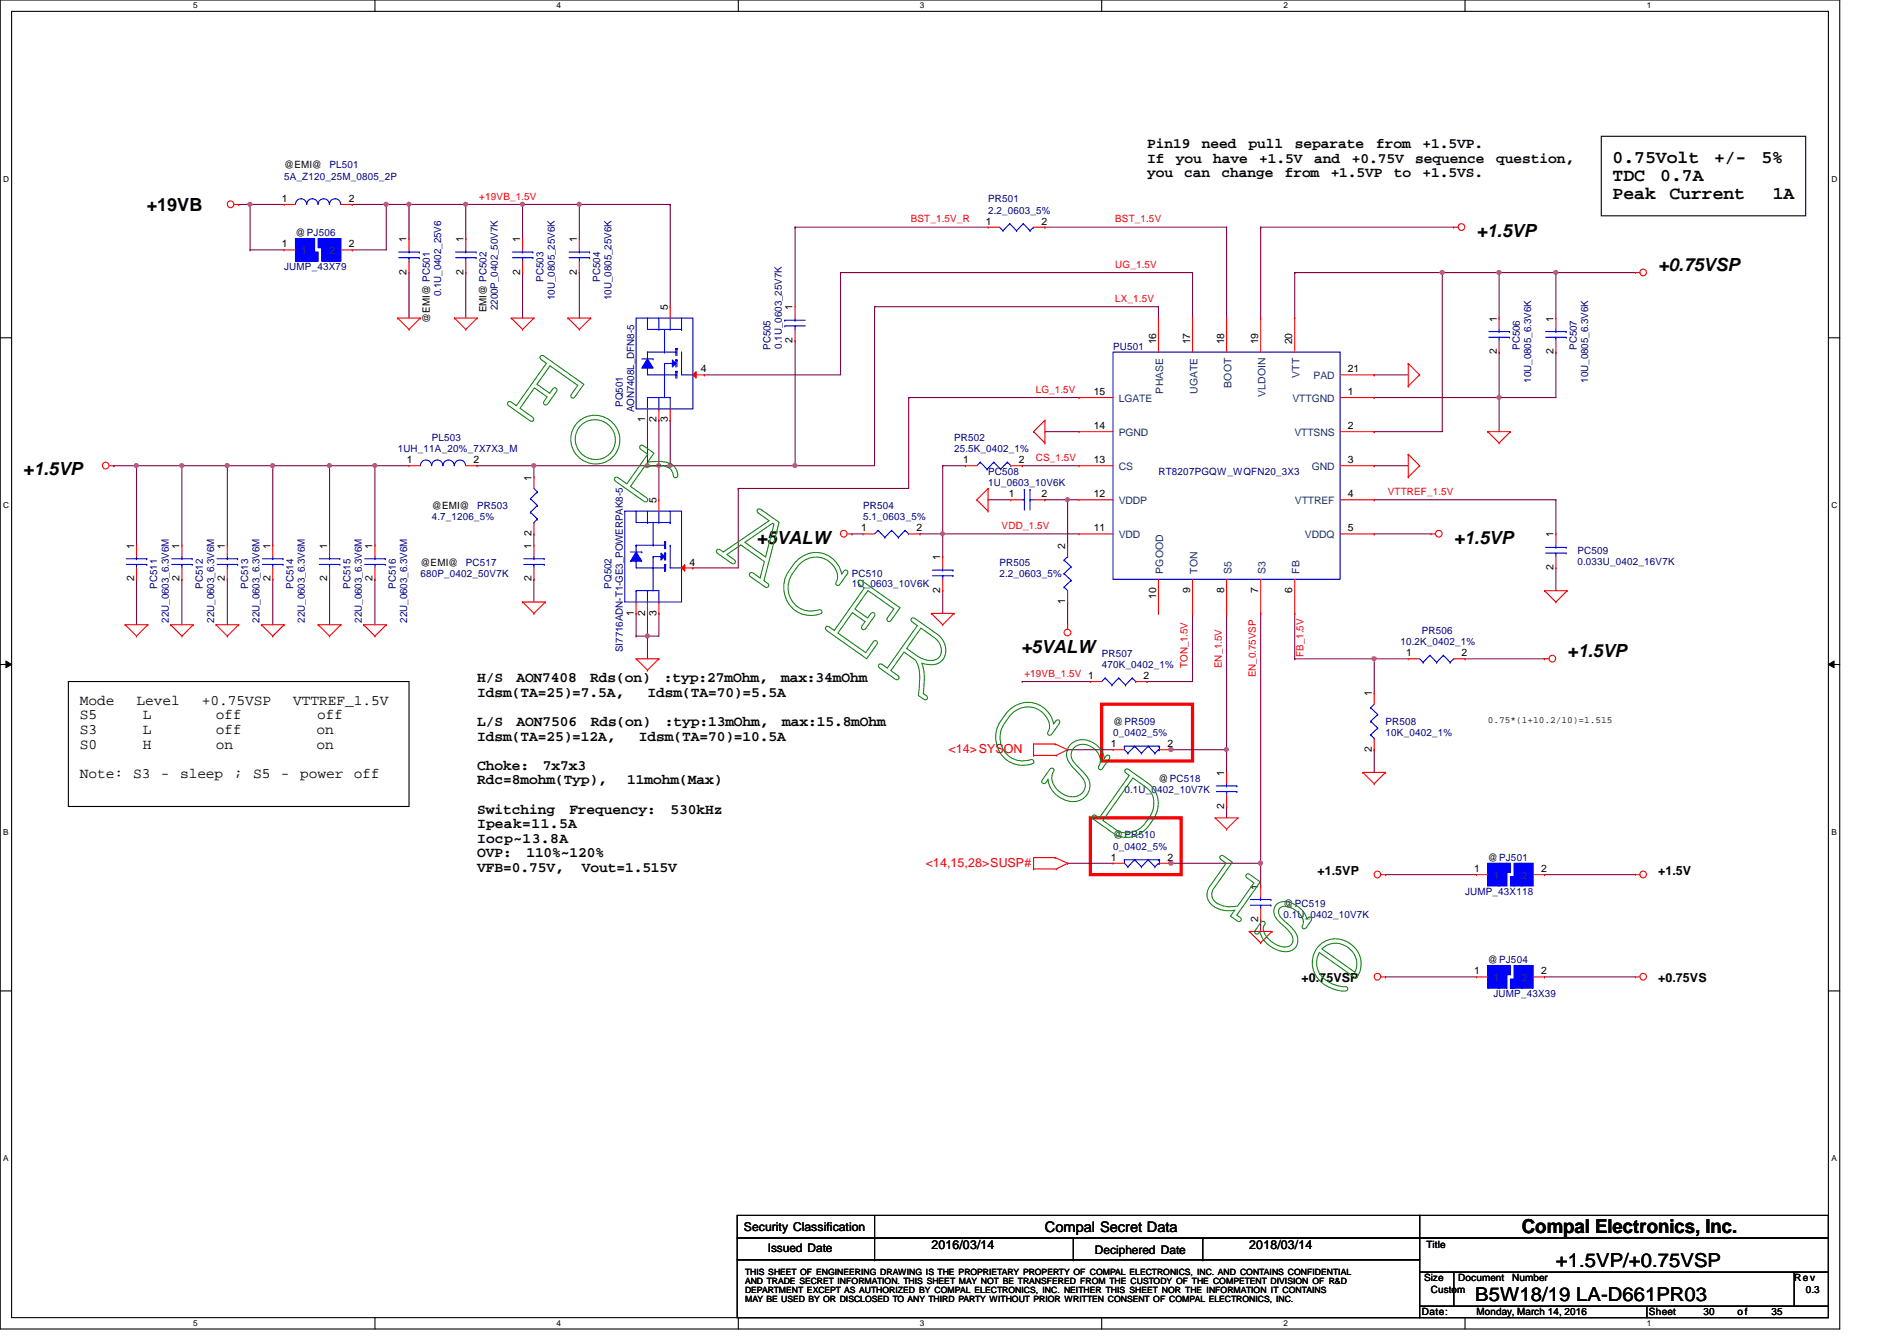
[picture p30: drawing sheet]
<svg xmlns="http://www.w3.org/2000/svg" width="297mm" height="210mm" viewBox="0 0 297 210" stroke-linecap="round" stroke-linejoin="round" font-family="sans-serif">
<defs><g id="words">
<g font-size="3">
<text x="238.3" y="193">Compal Electronics, Inc.</text>
<text x="231" y="203.6">B5W18/19 LA-D661PR03</text>
<text x="243.6" y="198.3">+1.5VP/+0.75VSP</text>
</g>
<g font-size="2.8">
<text x="252.5" y="25.5">0.75Volt</text>
<text x="252.5" y="28.3">TDC</text>
<text x="260" y="28.3">0.7A</text>
<text x="268.4" y="25.5">+/-</text>
<text x="275.8" y="25.5">5%</text>
<text x="23" y="33">+19VB</text>
<text x="252.5" y="31.2">Peak</text>
<text x="261.4" y="31.2">Current</text>
<text x="277.6" y="31.2">1A</text>
<text x="231.2" y="37.1">+1.5VP</text>
<text x="259.6" y="42.4">+0.75VSP</text>
<text x="3.6" y="74.4">+1.5VP</text>
<text x="118.4" y="85.1">+5VALW</text>
<text x="227.6" y="85.1">+1.5VP</text>
<text x="159.9" y="102.2">+5VALW</text>
<text x="245.4" y="102.9">+1.5VP</text>
</g>
<g font-size="2.3">
<text x="179.6" y="23.2">Pin19</text>
<text x="188.2" y="23.2">need</text>
<text x="195.5" y="23.2">pull</text>
<text x="202.8" y="23.2">separate</text>
<text x="215.5" y="23.2">from</text>
<text x="222.8" y="23.2">+1.5VP.</text>
<text x="179.6" y="25.5">If</text>
<text x="179.6" y="27.8">you</text>
<text x="184.1" y="25.5">you</text>
<text x="185.4" y="27.8">can</text>
<text x="189.9" y="25.5">have</text>
<text x="191.3" y="27.8">change</text>
<text x="197.2" y="25.5">+1.5V</text>
<text x="201.2" y="27.8">from</text>
<text x="205.8" y="25.5">and</text>
<text x="208.4" y="27.8">+1.5VP</text>
<text x="211.7" y="25.5">+0.75V</text>
<text x="218.3" y="27.8">to</text>
<text x="221.6" y="25.5">sequence</text>
<text x="222.8" y="27.8">+1.5VS.</text>
<text x="234.3" y="25.5">question,</text>
<text x="74.7" y="106.8">H/S</text>
<text x="80.9" y="106.8">AON7408</text>
<text x="92.4" y="106.8">Rds(on)</text>
<text x="104" y="106.8">:typ:27mOhm,</text>
<text x="122.3" y="106.8">max:34mOhm</text>
<text x="12.5" y="110.3">Mode</text>
<text x="12.5" y="112.6">S5</text>
<text x="21.4" y="110.3">Level</text>
<text x="22.4" y="112.6">L</text>
<text x="31.6" y="110.3">+0.75VSP</text>
<text x="33.8" y="112.6">off</text>
<text x="45.9" y="110.3">VTTREF_1.5V</text>
<text x="49.7" y="112.6">off</text>
<text x="74.7" y="109.1">Idsm(TA=25)=7.5A,</text>
<text x="74.7" y="113.6">L/S</text>
<text x="80.9" y="113.6">AON7506</text>
<text x="92.5" y="113.6">Rds(on)</text>
<text x="101.4" y="109.1">Idsm(TA=70)=5.5A</text>
<text x="104.1" y="113.6">:typ:13mOhm,</text>
<text x="122.5" y="113.6">max:15.8mOhm</text>
<text x="12.5" y="114.9">S3</text>
<text x="12.5" y="117.2">S0</text>
<text x="22.4" y="114.9">L</text>
<text x="22.4" y="117.2">H</text>
<text x="33.8" y="114.9">off</text>
<text x="33.8" y="117.2">on</text>
<text x="49.6" y="114.9">on</text>
<text x="49.6" y="117.2">on</text>
<text x="74.7" y="115.9">Idsm(TA=25)=12A,</text>
<text x="100" y="115.9">Idsm(TA=70)=10.5A</text>
<text x="12.5" y="121.8">Note: S3 -</text>
<text x="28.2" y="121.8">sleep</text>
<text x="36.6" y="121.8">;</text>
<text x="39.6" y="121.8">S5</text>
<text x="44" y="121.8">-</text>
<text x="47" y="121.8">power</text>
<text x="55.4" y="121.8">off</text>
<text x="74.7" y="120.5">Choke:</text>
<text x="74.7" y="122.8">Rdc=8mohm(Typ),</text>
<text x="85" y="120.5">7x7x3</text>
<text x="98.2" y="122.8">11mohm(Max)</text>
<text x="74.7" y="127.3">Switching</text>
<text x="74.7" y="129.6">Ipeak=11.5A</text>
<text x="74.7" y="131.9">Iocp~13.8A</text>
<text x="89.2" y="127.3">Frequency:</text>
<text x="105" y="127.3">530kHz</text>
<text x="74.7" y="134.2">OVP:</text>
<text x="74.7" y="136.5">VFB=0.75V,</text>
<text x="82.4" y="134.2">110%~120%</text>
<text x="91.1" y="136.5">Vout=1.515V</text>
<text x="163.6" y="192.9">Compal Secret Data</text>
</g>
<g font-size="1.9" fill="#f00">
<text x="148.5" y="117.9">&lt;14&gt;SYSON</text>
<text x="144.9" y="135.7">&lt;14,15,28&gt;SUSP#</text>
</g>
<g font-size="1.9">
<text x="206.3" y="136.9">+1.5VP</text>
<text x="259.6" y="136.9">+1.5V</text>
<text x="203.8" y="153.7">+0.75VSP</text>
<text x="259.6" y="153.7">+0.75VS</text>
<text x="116.5" y="192.7">Security Classification</text>
<text x="120.2" y="196">Issued Date</text>
<text x="145.8" y="195.6">2016/03/14</text>
<text x="171.4" y="196.2">Deciphered Date</text>
<text x="195.6" y="195.6">2018/03/14</text>
</g>
<g font-size="1.6" fill="#000080">
<text x="44.5" y="28.1">5A_Z120_25M_0805_2P</text>
<text x="51.6" y="26.3">PL501</text>
<text x="154.7" y="31.7">PR501</text>
<text x="154.7" y="33.4">2.2_0603_5%</text>
<text x="44.5" y="42.3">JUMP_43X79</text>
<text x="69.1" y="46.4" transform="rotate(-90 69.1 46.4)">0.1U_0402_25V6</text>
<text x="85.1" y="44.1" transform="rotate(-90 85.1 44.1)">PC503</text>
<text x="86.9" y="46.9" transform="rotate(-90 86.9 46.9)">10U_0805_25V6K</text>
<text x="94" y="44.1" transform="rotate(-90 94 44.1)">PC504</text>
<text x="95.8" y="46.9" transform="rotate(-90 95.8 46.9)">10U_0805_25V6K</text>
<text x="78" y="48.6" transform="rotate(-90 78 48.6)">2200P_0402_50V7K</text>
<text x="120.6" y="54.8" transform="rotate(-90 120.6 54.8)">PC505</text>
<text x="122.4" y="54.6" transform="rotate(-90 122.4 54.6)">0.1U_0603_25V7K</text>
<text x="174.3" y="54.8">PU501</text>
<text x="238" y="54.8" transform="rotate(-90 238 54.8)">PC506</text>
<text x="239.8" y="59.9" transform="rotate(-90 239.8 59.9)">10U_0805_6.3V6K</text>
<text x="246.9" y="54.8" transform="rotate(-90 246.9 54.8)">PC507</text>
<text x="248.7" y="59.9" transform="rotate(-90 248.7 59.9)">10U_0805_6.3V6K</text>
<text x="97.5" y="63.7" transform="rotate(-90 97.5 63.7)">PQ501</text>
<text x="99.3" y="64.6" transform="rotate(-90 99.3 64.6)">AON7408L_DFN8-5</text>
<text x="62.3" y="70.8">1UH_11A_20%_7X7X3_M</text>
<text x="67.6" y="69">PL503</text>
<text x="149.4" y="69">PR502</text>
<text x="149.4" y="70.8">25.5K_0402_1%</text>
<text x="154.7" y="74.3">PC508</text>
<text x="154.7" y="76.1">1U_0603_10V6K</text>
<text x="181.4" y="74.3">RT8207PGQW_WQFN20_3X3</text>
<text x="67.6" y="81.4">4.7_1206_5%</text>
<text x="74.7" y="79.7">PR503</text>
<text x="135.2" y="79.7">PR504</text>
<text x="135.2" y="81.4">5.1_0603_5%</text>
<text x="72.9" y="88.6">PC517</text>
<text x="156.5" y="88.6">PR505</text>
<text x="247" y="86.8">PC509</text>
<text x="247" y="88.4">0.033U_0402_16V7K</text>
<text x="24.6" y="92.1" transform="rotate(-90 24.6 92.1)">PC511</text>
<text x="31.7" y="92.1" transform="rotate(-90 31.7 92.1)">PC512</text>
<text x="38.9" y="92.1" transform="rotate(-90 38.9 92.1)">PC513</text>
<text x="46" y="92.1" transform="rotate(-90 46 92.1)">PC514</text>
<text x="54.9" y="92.1" transform="rotate(-90 54.9 92.1)">PC515</text>
<text x="62" y="92.1" transform="rotate(-90 62 92.1)">PC516</text>
<text x="65.8" y="90.3">680P_0402_50V7K</text>
<text x="95.8" y="92.1" transform="rotate(-90 95.8 92.1)">PQ502</text>
<text x="133.4" y="90.3">PC510</text>
<text x="133.4" y="91.9">1U_0603_10V6K</text>
<text x="156.5" y="90.3">2.2_0603_5%</text>
<text x="26.4" y="97.5" transform="rotate(-90 26.4 97.5)">22U_0603_6.3V6M</text>
<text x="33.5" y="97.5" transform="rotate(-90 33.5 97.5)">22U_0603_6.3V6M</text>
<text x="40.6" y="97.5" transform="rotate(-90 40.6 97.5)">22U_0603_6.3V6M</text>
<text x="47.7" y="97.5" transform="rotate(-90 47.7 97.5)">22U_0603_6.3V6M</text>
<text x="56.6" y="97.5" transform="rotate(-90 56.6 97.5)">22U_0603_6.3V6M</text>
<text x="63.8" y="97.5" transform="rotate(-90 63.8 97.5)">22U_0603_6.3V6M</text>
<text x="219.3" y="101">10.2K_0402_1%</text>
<text x="222.6" y="99.2">PR506</text>
<text x="97.5" y="102.1" transform="rotate(-90 97.5 102.1)">SI7716ADN-T1-GE3_POWERPAK8-5</text>
<text x="172.5" y="102.8">PR507</text>
<text x="172.5" y="104.6">470K_0402_1%</text>
<text x="217" y="113.5">PR508</text>
<text x="174.3" y="115.2">0_0402_5%</text>
<text x="217" y="115.2">10K_0402_1%</text>
<text x="176.1" y="124.1">0.1U_0402_10V7K</text>
<text x="174.3" y="133">0_0402_5%</text>
<text x="201" y="143.7">0.1U_0402_10V7K</text>
<text x="229.4" y="140.1">JUMP_43X118</text>
<text x="233.8" y="156.1">JUMP_43X39</text>
</g>
<g font-size="1.6">
<text x="44.5" y="26.3">@EMI@</text>
<text x="44.2" y="31.6">1</text>
<text x="54.6" y="31.6">2</text>
<text x="154.4" y="35.2">1</text>
<text x="163.1" y="35.2">2</text>
<text x="44.2" y="38.7">1</text>
<text x="46.3" y="37">@PJ506</text>
<text x="54.6" y="38.7">2</text>
<text x="63.7" y="37.9" transform="rotate(-90 63.7 37.9)">1</text>
<text x="72.6" y="37.9" transform="rotate(-90 72.6 37.9)">1</text>
<text x="81.4" y="37.9" transform="rotate(-90 81.4 37.9)">1</text>
<text x="90.3" y="37.9" transform="rotate(-90 90.3 37.9)">1</text>
<text x="63.7" y="43" transform="rotate(-90 63.7 43)">2</text>
<text x="72.6" y="43" transform="rotate(-90 72.6 43)">2</text>
<text x="81.4" y="43" transform="rotate(-90 81.4 43)">2</text>
<text x="90.3" y="43" transform="rotate(-90 90.3 43)">2</text>
<text x="67.3" y="50.5" transform="rotate(-90 67.3 50.5)">@EMI@ PC501</text>
<text x="76.2" y="48.9" transform="rotate(-90 76.2 48.9)">EMI@ PC502</text>
<text x="104.6" y="48.6" transform="rotate(-90 104.6 48.6)">5</text>
<text x="124.1" y="53.7" transform="rotate(-90 124.1 53.7)">2</text>
<text x="124.1" y="48.6" transform="rotate(-90 124.1 48.6)">1</text>
<text x="181" y="53.9" transform="rotate(-90 181 53.9)">16</text>
<text x="186.3" y="53.9" transform="rotate(-90 186.3 53.9)">17</text>
<text x="191.7" y="53.9" transform="rotate(-90 191.7 53.9)">18</text>
<text x="197" y="53.9" transform="rotate(-90 197 53.9)">19</text>
<text x="202.3" y="53.9" transform="rotate(-90 202.3 53.9)">20</text>
<text x="234.4" y="50.3" transform="rotate(-90 234.4 50.3)">1</text>
<text x="243.2" y="50.3" transform="rotate(-90 243.2 50.3)">1</text>
<text x="109.7" y="58.3">4</text>
<text x="211.1" y="58.3">21</text>
<text x="234.4" y="55.5" transform="rotate(-90 234.4 55.5)">2</text>
<text x="243.2" y="55.5" transform="rotate(-90 243.2 55.5)">2</text>
<text x="171.3" y="61.8">15</text>
<text x="211.1" y="61.8">1</text>
<text x="101" y="66.1" transform="rotate(-90 101 66.1)">1</text>
<text x="102.8" y="66.1" transform="rotate(-90 102.8 66.1)">2</text>
<text x="104.6" y="66.1" transform="rotate(-90 104.6 66.1)">3</text>
<text x="171.3" y="67.2">14</text>
<text x="211.1" y="67.2">2</text>
<text x="63.7" y="72.5">1</text>
<text x="74.2" y="72.5">2</text>
<text x="83.2" y="75.2" transform="rotate(-90 83.2 75.2)">1</text>
<text x="150.8" y="72.5">1</text>
<text x="157.9" y="77.9">1</text>
<text x="159.5" y="72.5">2</text>
<text x="163.1" y="77.9">2</text>
<text x="171.3" y="77.9">12</text>
<text x="171.3" y="72.5">13</text>
<text x="211.1" y="77.9">4</text>
<text x="211.1" y="72.5">3</text>
<text x="67.6" y="79.7">@EMI@</text>
<text x="83.2" y="83.9" transform="rotate(-90 83.2 83.9)">2</text>
<text x="102.8" y="78.8" transform="rotate(-90 102.8 78.8)">5</text>
<text x="134.8" y="83.2">1</text>
<text x="143.5" y="83.2">2</text>
<text x="171.3" y="83.2">11</text>
<text x="211.1" y="83.2">5</text>
<text x="21" y="85.9" transform="rotate(-90 21 85.9)">1</text>
<text x="28.1" y="85.9" transform="rotate(-90 28.1 85.9)">1</text>
<text x="35.2" y="85.9" transform="rotate(-90 35.2 85.9)">1</text>
<text x="42.3" y="85.9" transform="rotate(-90 42.3 85.9)">1</text>
<text x="51.2" y="85.9" transform="rotate(-90 51.2 85.9)">1</text>
<text x="58.3" y="85.9" transform="rotate(-90 58.3 85.9)">1</text>
<text x="65.8" y="88.6">@EMI@</text>
<text x="83.2" y="85.9" transform="rotate(-90 83.2 85.9)">1</text>
<text x="107.9" y="88.5">4</text>
<text x="147.2" y="87.7" transform="rotate(-90 147.2 87.7)">1</text>
<text x="166.8" y="85.9" transform="rotate(-90 166.8 85.9)">2</text>
<text x="243.2" y="89.2" transform="rotate(-90 243.2 89.2)">2</text>
<text x="243.2" y="84.1" transform="rotate(-90 243.2 84.1)">1</text>
<text x="21" y="91" transform="rotate(-90 21 91)">2</text>
<text x="28.1" y="91" transform="rotate(-90 28.1 91)">2</text>
<text x="35.2" y="91" transform="rotate(-90 35.2 91)">2</text>
<text x="42.3" y="91" transform="rotate(-90 42.3 91)">2</text>
<text x="51.2" y="91" transform="rotate(-90 51.2 91)">2</text>
<text x="58.3" y="91" transform="rotate(-90 58.3 91)">2</text>
<text x="83.2" y="91" transform="rotate(-90 83.2 91)">2</text>
<text x="147.2" y="92.8" transform="rotate(-90 147.2 92.8)">2</text>
<text x="166.8" y="94.6" transform="rotate(-90 166.8 94.6)">1</text>
<text x="181" y="93.7" transform="rotate(-90 181 93.7)">10</text>
<text x="186.3" y="92.8" transform="rotate(-90 186.3 92.8)">9</text>
<text x="191.7" y="92.8" transform="rotate(-90 191.7 92.8)">8</text>
<text x="197" y="92.8" transform="rotate(-90 197 92.8)">7</text>
<text x="202.3" y="92.8" transform="rotate(-90 202.3 92.8)">6</text>
<text x="99.2" y="96.4" transform="rotate(-90 99.2 96.4)">1</text>
<text x="101" y="96.4" transform="rotate(-90 101 96.4)">2</text>
<text x="102.8" y="96.4" transform="rotate(-90 102.8 96.4)">3</text>
<text x="179.1" y="106.3">2</text>
<text x="220.2" y="102.7">1</text>
<text x="228.9" y="102.7">2</text>
<text x="174.3" y="113.5">@PR509</text>
<text x="214.8" y="109" transform="rotate(-90 214.8 109)">1</text>
<text x="173.9" y="117">1</text>
<text x="182.8" y="117">2</text>
<text x="214.8" y="117.7" transform="rotate(-90 214.8 117.7)">2</text>
<text x="181.4" y="122.3">@PC518</text>
<text x="191.7" y="121.5" transform="rotate(-90 191.7 121.5)">1</text>
<text x="174.3" y="131.2">@PR510</text>
<text x="191.7" y="126.6" transform="rotate(-90 191.7 126.6)">2</text>
<text x="173.9" y="134.7">1</text>
<text x="182.8" y="134.7">2</text>
<text x="230.8" y="136.5">1</text>
<text x="233" y="134.8">@PJ501</text>
<text x="241.3" y="136.5">2</text>
<text x="197" y="139.2" transform="rotate(-90 197 139.2)">1</text>
<text x="201" y="141.9">@PC519</text>
<text x="197" y="144.4" transform="rotate(-90 197 144.4)">2</text>
<text x="230.8" y="152.5">1</text>
<text x="233" y="150.8">@PJ504</text>
<text x="241.3" y="152.5">2</text>
<text x="223.3" y="195.4">Title</text>
<text x="223" y="200.6">Size</text>
<text x="224.1" y="202.4">Custom</text>
<text x="228.3" y="200.6">Document</text>
<text x="236.8" y="200.6">Number</text>
<text x="281" y="200.6">Rev</text>
<text x="282.7" y="202.4">0.3</text>
<text x="222.6" y="205.9">Date:</text>
<text x="231.2" y="205.9">Monday, March 14, 2016</text>
<text x="258.2" y="205.9">Sheet</text>
<text x="266.7" y="205.9">30</text>
<text x="272.1" y="205.9">o f</text>
<text x="277.4" y="205.9">35</text>
</g>
<g font-size="1.6" fill="#f00">
<text x="75.1" y="31.2">+19VB_1.5V</text>
<text x="142.6" y="34.8">BST_1.5V_R</text>
<text x="174.6" y="34.8">BST_1.5V</text>
<text x="174.6" y="41.9">UG_1.5V</text>
<text x="174.6" y="47.2">LX_1.5V</text>
<text x="162.2" y="61.5">LG_1.5V</text>
<text x="162.2" y="72.1">CS_1.5V</text>
<text x="217.3" y="77.5">VTTREF_1.5V</text>
<text x="156.8" y="82.8">VDD_1.5V</text>
<text x="160.4" y="105.9">+19VB_1.5V 1</text>
<text x="186" y="104.6" transform="rotate(-90 186 104.6)">TON_1.5V</text>
<text x="191.3" y="104.6" transform="rotate(-90 191.3 104.6)">EN_1.5V</text>
<text x="196.6" y="106" transform="rotate(-90 196.6 106)">EN_0.75VSP</text>
<text x="204.1" y="102.8" transform="rotate(-90 204.1 102.8)">FB_1.5V</text>
</g>
<g font-size="1.6" fill="#004080">
<text x="47.2" y="39.8">1</text>
<text x="51.6" y="39.8">2</text>
<text x="203.5" y="59.1" transform="rotate(-90 203.5 59.1)">VTT</text>
<text x="205.7" y="59.4">PAD</text>
<text x="175.2" y="62.9">LGATE</text>
<text x="182.2" y="61.6" transform="rotate(-90 182.2 61.6)">PHASE</text>
<text x="187.5" y="61.7" transform="rotate(-90 187.5 61.7)">UGATE</text>
<text x="192.8" y="60.7" transform="rotate(-90 192.8 60.7)">BOOT</text>
<text x="198.2" y="62.1" transform="rotate(-90 198.2 62.1)">VLDOIN</text>
<text x="202.4" y="62.9">VTTGND</text>
<text x="175.2" y="68.3">PGND</text>
<text x="202.7" y="68.3">VTTSNS</text>
<text x="175.2" y="73.6">CS</text>
<text x="205.4" y="73.6">GND</text>
<text x="175.2" y="79">VDDP</text>
<text x="202.8" y="79">VTTREF</text>
<text x="175.2" y="84.3">VDD</text>
<text x="182.2" y="89.8" transform="rotate(-90 182.2 89.8)">PGOOD</text>
<text x="187.5" y="89.8" transform="rotate(-90 187.5 89.8)">TON</text>
<text x="192.8" y="89.8" transform="rotate(-90 192.8 89.8)">S5</text>
<text x="198.2" y="89.8" transform="rotate(-90 198.2 89.8)">S3</text>
<text x="203.5" y="89.8" transform="rotate(-90 203.5 89.8)">FB</text>
<text x="204.3" y="84.3">VDDQ</text>
<text x="233.8" y="137.6">1</text>
<text x="238.3" y="137.6">2</text>
<text x="233.8" y="153.6">1</text>
<text x="238.3" y="153.6">2</text>
</g>
<text font-size="1.5" x="233" y="113.2">0.75*(1+10.2/10)=1.515</text>
<g font-size="1.4">
<text x="116.7" y="199.6">THIS SHEET OF ENGINEERING DRAWING IS THE PROPRIETARY PROPERTY OF COMPAL ELECTRONICS, INC. AND CONTAINS CONFIDENTIAL</text>
<text x="116.7" y="201">AND TRADE SECRET INFORMATION. THIS SHEET MAY NOT BE TRANSFERED FROM THE CUSTODY OF THE COMPETENT DIVISION OF R&amp;D</text>
<text x="116.7" y="202.4">DEPARTMENT EXCEPT AS AUTHORIZED BY COMPAL ELECTRONICS, INC. NEITHER THIS SHEET NOR THE INFORMATION IT CONTAINS</text>
<text x="116.7" y="203.8">MAY BE USED BY OR DISCLOSED TO ANY THIRD PARTY WITHOUT PRIOR WRITTEN CONSENT OF COMPAL ELECTRONICS, INC.</text>
</g>
<g font-size="1.3">
<text x="30.3" y="1.3">5</text>
<text x="87.2" y="1.3">4</text>
<text x="144.1" y="1.3">3</text>
<text x="201" y="1.3">2</text>
<text x="257.8" y="1.3">1</text>
<text x=".5" y="28.4">D</text>
<text x="286.8" y="28.4">D</text>
<text x=".5" y="79.5">C</text>
<text x="286.8" y="79.5">C</text>
<text x=".5" y="130.7">B</text>
<text x="286.8" y="130.7">B</text>
<text x=".5" y="181.8">A</text>
<text x="286.8" y="181.8">A</text>
<text x="30.3" y="207.6">5</text>
<text x="87.2" y="207.6">4</text>
<text x="144.1" y="207.6">3</text>
<text x="201" y="207.6">2</text>
<text x="257.8" y="207.6">1</text>
</g>
</g></defs>
<path d="M0 0h288.1v208h-288.1zM1.8 1.8h284.5v204.4h-284.5z" fill="none" stroke="#000" stroke-width=".17"/>
<g fill="#fff">
<path d="M30.3 .2h.6v1.4h-.6z"/>
<path d="M30.3 206.4h.6v1.4h-.6z"/>
</g>
<path d="M58.7 0v1.8M58.7 206.2v1.8" fill="none" stroke="#000" stroke-width=".17"/>
<g fill="#fff">
<path d="M87.2 .2h.6v1.4h-.6z"/>
<path d="M87.2 206.4h.6v1.4h-.6z"/>
</g>
<path d="M115.6 0v1.8M115.6 206.2v1.8" fill="none" stroke="#000" stroke-width=".17"/>
<g fill="#fff">
<path d="M144.1 .2h.6v1.4h-.6z"/>
<path d="M144.1 206.4h.6v1.4h-.6z"/>
</g>
<path d="M172.5 0v1.8M172.5 206.2v1.8" fill="none" stroke="#000" stroke-width=".17"/>
<g fill="#fff">
<path d="M201 .2h.6v1.4h-.6z"/>
<path d="M201 206.4h.6v1.4h-.6z"/>
</g>
<path d="M229.4 0v1.8M229.4 206.2v1.8" fill="none" stroke="#000" stroke-width=".17"/>
<g fill="#fff">
<path d="M257.8 .2h.7v1.4h-.7z"/>
<path d="M257.8 206.4h.7v1.4h-.7z"/>
<path d="M.5 27.3h.9v1.4h-.9z"/>
<path d="M286.8 27.3h.9v1.4h-.9z"/>
<path d="M.5 78.4h.9v1.4h-.9z"/>
<path d="M286.8 78.4h.9v1.4h-.9z"/>
</g>
<path d="M0 52.9h1.8M286.3 52.9h1.8" fill="none" stroke="#000" stroke-width=".17"/>
<g fill="#fff">
<path d="M.5 129.5h.8v1.4h-.8z"/>
<path d="M286.8 129.5h.8v1.4h-.8z"/>
</g>
<path d="M0 104h1.8M286.3 104h1.8" fill="none" stroke="#000" stroke-width=".17"/>
<path d="M.9 103.5l.9 .5-.9 .5zM286.3 104l.9-.5v1z" fill="#000"/>
<path d="M.9 103.5l.9 .5-.9 .5zM286.3 104l.9-.5v1z" fill="none" stroke="#000" stroke-width=".16"/>
<g fill="#fff">
<path d="M.5 180.6h.8v1.4h-.8z"/>
<path d="M286.8 180.6h.8v1.4h-.8z"/>
</g>
<path d="M250.7 21.3h32v12.5h-32zM10.7 106.7h53.3v19.5h-53.3zM0 155.1h1.8M286.3 155.1h1.8" fill="none" stroke="#000" stroke-width=".17"/>
<path d="M172.5 110.2h14.2v8.9h-14.2zM170.7 128h14.3v8.9h-14.3z" fill="none" stroke="#f00" stroke-width=".51"/>
<g fill="none" stroke="#800040" stroke-width=".17">
<path d="M64 32h.1M64 32v5.3M72.9 32h.1M72.9 32v5.3M72.9 32h8.9M81.8 32h.1M81.8 32v5.3M64 42.7h.1M64 42.7v7.1M72.9 42.7h.1M72.9 42.7v7.1M81.8 42.7h.1"/>
<path d="M81.8 42.7v7.1"/>
</g>
<circle cx="81.8" cy="32" r=".32" fill="#f0f"/>
<circle cx="81.8" cy="32" r=".32" fill="none" stroke="#f0f" stroke-width=".17"/>
<circle cx="72.9" cy="32" r=".32" fill="#f0f"/>
<circle cx="72.9" cy="32" r=".32" fill="none" stroke="#f0f" stroke-width=".17"/>
<path d="M64 32h.1M64 32h8.9" fill="none" stroke="#800040" stroke-width=".17"/>
<circle cx="64" cy="32" r=".32" fill="#f0f"/>
<circle cx="64" cy="32" r=".32" fill="none" stroke="#f0f" stroke-width=".17"/>
<g fill="none" stroke="#800040" stroke-width=".17">
<path d="M60.5 32h.1M60.5 32h3.5M197.4 35.6h.1M197.4 35.6v14.2M131.6 42.7h.1M131.6 42.7h55.1M181.4 48h.1M181.4 48v1.8M186.7 42.7h.1M186.7 42.7v7.1M202.7 42.7h.1M202.7 42.7h23.1"/>
<path d="M163.6 67.6h.1M163.6 67.6h5.3M83.6 83.6h.1M83.6 90.7h.1M83.6 83.6v1.7M83.6 90.7v3.5"/>
</g>
<circle cx="225.8" cy="42.6" r=".32" fill="#f0f"/>
<circle cx="225.8" cy="42.6" r=".32" fill="none" stroke="#f0f" stroke-width=".17"/>
<g fill="none" stroke="#800040" stroke-width=".17">
<path d="M136.9 48h.1M136.9 48h44.5M202.7 42.7h.1M202.7 42.7v7.1M234.7 42.7h.1M234.7 42.7h8.9M243.6 42.7h.1M243.6 42.7v7.1M124.5 72.9h.1M124.5 72.9h12.4M147.6 72.9h.1M147.6 72.9v10.7"/>
<path d="M160.1 72.9h.1M160.1 72.9h8.8"/>
</g>
<circle cx="234.7" cy="42.6" r=".32" fill="#f0f"/>
<circle cx="234.7" cy="42.6" r=".32" fill="none" stroke="#f0f" stroke-width=".17"/>
<path d="M234.7 55.1h.1M234.7 55.1v7.1M144.1 83.6h.1M144.1 83.6h3.5" fill="none" stroke="#800040" stroke-width=".17"/>
<circle cx="147.6" cy="83.5" r=".32" fill="#f0f"/>
<circle cx="147.6" cy="83.5" r=".32" fill="none" stroke="#f0f" stroke-width=".17"/>
<path d="M124.5 53.3h.1M124.5 53.3v19.6M142.3 62.2h.1M142.3 62.2v14.3" fill="none" stroke="#800040" stroke-width=".17"/>
<circle cx="124.5" cy="72.9" r=".32" fill="#f0f"/>
<circle cx="124.5" cy="72.9" r=".32" fill="none" stroke="#f0f" stroke-width=".17"/>
<g fill="none" stroke="#800040" stroke-width=".17">
<path d="M124.5 35.6h.1M124.5 35.6h30.2M124.5 35.6v12.4M197.4 35.6h.1M197.4 35.6h30.2M225.8 42.7h.1M225.8 42.7h8.9M234.7 42.7h.1M234.7 42.7v7.1M147.6 72.9h.1M147.6 72.9h3.6M243.6 78.2h.1"/>
<path d="M243.6 78.2v5.4M133.4 83.6h.1M133.4 83.6h1.8M147.6 83.6h.1M147.6 83.6h21.3M147.6 83.6v3.5M215.2 83.6h.1M215.2 83.6h8.9M243.6 88.9h.1M243.6 88.9v3.6M167.2 117.3h.1M167.2 117.3h7.1"/>
<path d="M183.2 117.3h.1"/>
</g>
<circle cx="183.3" cy="117.3" r=".33" fill="#f0f"/>
<circle cx="183.3" cy="117.3" r=".33" fill="none" stroke="#f0f" stroke-width=".17"/>
<g fill="none" stroke="#800040" stroke-width=".17">
<path d="M163.6 35.6h.1M163.6 35.6h28.5M192.1 35.6h.1M192.1 35.6v14.2M215.2 58.7h.1M215.2 58.7h5.3M225.8 42.7h.1M225.8 42.7v24.9h-10.6M243.6 55.1h.1M243.6 55.1v7.1M142.3 62.2h.1M142.3 62.2h26.6"/>
<path d="M154.7 78.2h.1M154.7 78.2h3.6M163.6 78.2h.1M163.6 78.2h3.6M215.2 72.9h.1M215.2 67.6h.1M215.2 72.9h5.3M147.6 92.5h.1M147.6 92.5v3.5M186.7 96h.1M186.7 96v10.7h-7.1M202.7 96h.1"/>
<path d="M202.7 96v7.1M160.1 106.7h.1M160.1 106.7h10.6M179.6 106.7h.1M192.1 117.3h.1M192.1 117.3v3.6M215.2 103.1h.1M215.2 103.1v5.4"/>
</g>
<circle cx="215.2" cy="103.1" r=".32" fill="#f0f"/>
<circle cx="215.2" cy="103.1" r=".32" fill="none" stroke="#f0f" stroke-width=".17"/>
<path d="M215.2 78.2h.1M215.2 78.2h28.4M202.7 103.1h.1M202.7 103.1h17.8M215.2 117.3h.1M215.2 103.1h.1M215.2 117.3v3.6M229.4 103.1h.1M229.4 103.1h12.4M167.2 135.1h.1M167.2 135.1h7.1M183.2 135.1h.1" fill="none" stroke="#800040" stroke-width=".17"/>
<circle cx="183.3" cy="135.1" r=".33" fill="#f0f"/>
<circle cx="183.3" cy="135.1" r=".33" fill="none" stroke="#f0f" stroke-width=".17"/>
<path d="M197.4 96h.1M197.4 96v39.1" fill="none" stroke="#800040" stroke-width=".17"/>
<circle cx="197.4" cy="135.1" r=".32" fill="#f0f"/>
<circle cx="197.4" cy="135.1" r=".32" fill="none" stroke="#f0f" stroke-width=".17"/>
<path d="M243.6 42.7h.1M243.6 42.7h12.5M192.1 126.2h.1M192.1 126.2v1.8M197.4 135.1h.1M197.4 135.1v3.6M197.4 144h.1M197.4 144v1.8" fill="none" stroke="#800040" stroke-width=".17"/>
<circle cx="243.6" cy="42.6" r=".32" fill="#f0f"/>
<circle cx="243.6" cy="42.6" r=".32" fill="none" stroke="#f0f" stroke-width=".17"/>
<path d="M136.9 48h.1M136.9 48v24.9M215.2 62.2h.1M215.2 62.2h19.5" fill="none" stroke="#800040" stroke-width=".17"/>
<circle cx="234.7" cy="62.2" r=".32" fill="#f0f"/>
<circle cx="234.7" cy="62.2" r=".32" fill="none" stroke="#f0f" stroke-width=".17"/>
<path d="M234.7 62.2h.1M234.7 62.2v5.4M234.7 62.2h8.9M192.1 96h.1M192.1 96v21.3" fill="none" stroke="#800040" stroke-width=".17"/>
<circle cx="192" cy="117.3" r=".32" fill="#f0f"/>
<circle cx="192" cy="117.3" r=".32" fill="none" stroke="#f0f" stroke-width=".17"/>
<g fill="none" stroke="#800040" stroke-width=".17">
<path d="M81.8 32h.1M81.8 32h8.9M90.7 32h.1M90.7 32v5.3M90.7 42.7h.1M90.7 42.7v7.1M17.8 72.9h.1M17.8 72.9h3.6M83.6 72.9h.1M83.6 72.9h17.8M217 136.9h.1M217 136.9h14.2"/>
<path d="M241.8 136.9h.1M241.8 136.9h14.3M217 152.9h.1M217 152.9h14.2M241.8 152.9h.1M241.8 152.9h14.3"/>
</g>
<circle cx="101.4" cy="72.9" r=".32" fill="#f0f"/>
<circle cx="101.4" cy="72.9" r=".32" fill="none" stroke="#f0f" stroke-width=".17"/>
<circle cx="83.6" cy="72.9" r=".32" fill="#f0f"/>
<circle cx="83.6" cy="72.9" r=".32" fill="none" stroke="#f0f" stroke-width=".17"/>
<path d="M90.7 32h.1M90.7 32h14.2" fill="none" stroke="#800040" stroke-width=".17"/>
<circle cx="90.7" cy="32" r=".32" fill="#f0f"/>
<circle cx="90.7" cy="32" r=".32" fill="none" stroke="#f0f" stroke-width=".17"/>
<path d="M99.6 96h.1M99.6 99.6h.1M99.6 96v3.6M101.4 96h.1M101.4 96v3.6h-1.8M103.2 96h.1M103.2 96v3.6" fill="none" stroke="#800040" stroke-width=".17"/>
<circle cx="101.4" cy="99.5" r=".32" fill="#f0f"/>
<circle cx="101.4" cy="99.5" r=".32" fill="none" stroke="#f0f" stroke-width=".17"/>
<path d="M104.9 32h.1M104.9 32v16M101.4 65.8h.1M101.4 65.8v7.1M103.2 72.9h.1M103.2 65.8h.1M103.2 72.9h1.7M103.2 65.8v12.4M101.4 99.6h.1M101.4 99.6h1.8M101.4 99.6v3.5" fill="none" stroke="#800040" stroke-width=".17"/>
<circle cx="103.1" cy="72.9" r=".32" fill="#f0f"/>
<circle cx="103.1" cy="72.9" r=".32" fill="none" stroke="#f0f" stroke-width=".17"/>
<path d="M101.4 72.9h.1M101.4 72.9h1.8M104.9 65.8h.1M104.9 72.9h.1M104.9 72.9h19.6M104.9 65.8v7.1" fill="none" stroke="#800040" stroke-width=".17"/>
<circle cx="104.9" cy="72.9" r=".32" fill="#f0f"/>
<circle cx="104.9" cy="72.9" r=".32" fill="none" stroke="#f0f" stroke-width=".17"/>
<path d="M110.3 58.7h.1M131.6 42.7h.1M131.6 42.7v16h-21.3M115.6 76.5h.1M115.6 76.5v12.4h-7.1M115.6 76.5h26.7M167.2 78.2h.1M167.2 78.2v7.1M108.5 88.9h.1" fill="none" stroke="#800040" stroke-width=".17"/>
<circle cx="167.1" cy="78.2" r=".32" fill="#f0f"/>
<circle cx="167.1" cy="78.2" r=".32" fill="none" stroke="#f0f" stroke-width=".17"/>
<g fill="none" stroke="#800040" stroke-width=".17">
<path d="M39.2 32h.1M39.2 32h5.3M42.7 72.9h.1M42.7 72.9v12.4M74.7 72.9h.1M74.7 72.9h8.9M83.6 72.9h.1M83.6 72.9v1.8M167.2 78.2h.1M167.2 78.2h1.7M42.7 90.7h.1M42.7 90.7v7.1"/>
<path d="M58.7 90.7h.1M58.7 90.7v7.1M167.2 94.2h.1M167.2 94.2v3.6"/>
</g>
<circle cx="42.7" cy="72.9" r=".32" fill="#f0f"/>
<circle cx="42.7" cy="72.9" r=".32" fill="none" stroke="#f0f" stroke-width=".17"/>
<path d="M35.6 72.9h.1M35.6 72.9v12.4M35.6 90.7h.1M35.6 90.7v7.1" fill="none" stroke="#800040" stroke-width=".17"/>
<circle cx="35.6" cy="72.9" r=".32" fill="#f0f"/>
<circle cx="35.6" cy="72.9" r=".32" fill="none" stroke="#f0f" stroke-width=".17"/>
<path d="M28.5 72.9h.1M28.5 72.9v12.4M28.5 90.7h.1M28.5 90.7v7.1" fill="none" stroke="#800040" stroke-width=".17"/>
<circle cx="28.5" cy="72.9" r=".32" fill="#f0f"/>
<circle cx="28.5" cy="72.9" r=".32" fill="none" stroke="#f0f" stroke-width=".17"/>
<path d="M21.4 72.9h.1M21.4 72.9v12.4M21.4 90.7h.1M21.4 90.7v7.1" fill="none" stroke="#800040" stroke-width=".17"/>
<circle cx="21.4" cy="72.9" r=".32" fill="#f0f"/>
<circle cx="21.4" cy="72.9" r=".32" fill="none" stroke="#f0f" stroke-width=".17"/>
<path d="M51.6 72.9h.1M51.6 72.9v12.4M51.6 90.7h.1M51.6 90.7v7.1" fill="none" stroke="#800040" stroke-width=".17"/>
<circle cx="51.6" cy="72.9" r=".32" fill="#f0f"/>
<circle cx="51.6" cy="72.9" r=".32" fill="none" stroke="#f0f" stroke-width=".17"/>
<path d="M58.7 72.9h.1M58.7 72.9v12.4" fill="none" stroke="#800040" stroke-width=".17"/>
<circle cx="58.7" cy="72.9" r=".32" fill="#f0f"/>
<circle cx="58.7" cy="72.9" r=".32" fill="none" stroke="#f0f" stroke-width=".17"/>
<g fill="none" stroke="#800040" stroke-width=".17">
<path d="M37.4 32h.1M37.4 32h1.8M39.2 39.1h.1M39.2 32h.1M39.2 39.1h5.3M39.2 32v7.1M21.4 72.9h.1M21.4 72.9h37.3M28.5 72.9h.1M35.6 72.9h.1M42.7 72.9h.1M51.6 72.9h.1"/>
<path d="M183.3 117.3h.1M183.3 117.3h8.8M183.3 135.1h.1M183.3 135.1h14.1"/>
</g>
<circle cx="39.1" cy="32" r=".32" fill="#f0f"/>
<circle cx="39.1" cy="32" r=".32" fill="none" stroke="#f0f" stroke-width=".17"/>
<path d="M55.2 39.1h.1M55.2 32h.1M55.2 32h5.3M60.5 32h.1M60.5 32v7.1h-5.3" fill="none" stroke="#800040" stroke-width=".17"/>
<circle cx="60.5" cy="32" r=".32" fill="#f0f"/>
<circle cx="60.5" cy="32" r=".32" fill="none" stroke="#f0f" stroke-width=".17"/>
<path d="M58.7 72.9h.1M58.7 72.9h5.3" fill="none" stroke="#800040" stroke-width=".17"/>
<g fill="none" stroke="#f00" stroke-width=".17">
<path d="M36.7 32h.7M37.4 32h.1M227.6 35.6h.1M227.6 35.6h.7M62.3 49.8h.1M62.3 49.8h3.5M62.3 49.8l1.7 1.8M64 51.6h.1M65.8 49.8h.1M65.8 49.8l-1.8 1.8M71.2 49.8h.1M71.2 49.8h3.5"/>
<path d="M71.2 49.8l1.7 1.8M72.9 51.6h.1M74.7 49.8h.1M74.7 49.8l-1.8 1.8M80 49.8h.1M80 49.8h3.6M80 49.8l1.8 1.8M81.8 51.6h.1M83.6 49.8h.1M83.6 49.8l-1.8 1.8M88.9 49.8h.1M88.9 49.8h3.6"/>
<path d="M88.9 49.8l1.8 1.8M90.7 51.6h.1M92.5 49.8h.1M92.5 49.8l-1.8 1.8M220.5 56.9h.1M220.5 56.9v3.6M220.5 56.9l1.8 1.8M222.3 58.7h.1M222.3 58.7l-1.8 1.8M256.1 42.7h.1M256.1 42.7h.7M17.1 72.9h.7"/>
<path d="M17.8 72.9h.1M152.9 78.2h.1M152.9 78.2l1.8 1.8M154.7 76.5h.1M154.7 76.5v3.5M154.7 76.5l-1.8 1.7M161.8 67.6h.1M161.8 67.6l1.8 1.7M163.6 69.3h.1M163.6 65.8h.1M163.6 65.8v3.5M163.6 65.8l-1.8 1.8"/>
<path d="M220.5 74.7h.1M220.5 71.1h.1M220.5 60.5h.1M220.5 71.1v3.6M220.5 71.1l1.8 1.8M222.3 72.9h.1M222.3 72.9l-1.8 1.8M233 67.6h.1M233 67.6h3.5M233 67.6l1.7 1.7M234.7 69.3h.1M236.5 67.6h.1"/>
<path d="M236.5 67.6l-1.8 1.7M19.6 97.8h.1M19.6 97.8h3.6M19.6 97.8l1.8 1.8M21.4 99.6h.1M23.2 97.8h.1M23.2 97.8l-1.8 1.8M26.7 97.8h.1M26.7 97.8h3.6M26.7 97.8l1.8 1.8M28.5 99.6h.1M30.3 97.8h.1"/>
<path d="M30.3 97.8l-1.8 1.8M33.8 97.8h.1M33.8 97.8h3.6M33.8 97.8l1.8 1.8M35.6 99.6h.1M37.4 97.8h.1M37.4 97.8l-1.8 1.8M40.9 97.8h.1M40.9 97.8h3.6M40.9 97.8l1.8 1.8M42.7 99.6h.1M44.5 97.8h.1"/>
<path d="M44.5 97.8l-1.8 1.8M49.8 97.8h.1M49.8 97.8h3.6M49.8 97.8l1.8 1.8M51.6 99.6h.1M53.4 97.8h.1M53.4 97.8l-1.8 1.8M56.9 97.8h.1M56.9 97.8h3.6M56.9 97.8l1.8 1.8M58.7 99.6h.1M60.5 97.8h.1"/>
<path d="M60.5 97.8l-1.8 1.8M81.8 94.2h.1M81.8 94.2h3.6M81.8 94.2l1.8 1.8M83.6 96h.1M85.4 94.2h.1M85.4 94.2l-1.8 1.8M132.7 83.6h.7M133.4 83.6h.1M145.8 96h.1M145.8 96h3.6M145.8 96l1.8 1.8"/>
<path d="M147.6 97.8h.1M149.4 96h.1M149.4 96l-1.8 1.8M154.7 80h.1M167.2 97.8h.1M167.2 97.8v.7M224.1 83.6h.1M224.1 83.6h.7M241.8 92.5h.1M241.8 92.5h3.6M241.8 92.5l1.8 1.7M243.6 94.2h.1"/>
<path d="M245.4 92.5h.1M245.4 92.5l-1.8 1.7M99.6 103.1h.1M99.6 103.1h3.6M99.6 103.1l1.8 1.8M101.4 104.9h.1M103.2 103.1h.1M103.2 103.1l-1.8 1.8M161.8 116.5h.1M161.8 118.2h.1M161.8 116.5h3.4M161.8 118.2h3.6"/>
<path d="M161.8 116.5v1.7M165.2 116.5h.1M165.2 116.5l2 .8M165.4 118.2h.1M167.2 117.3h.1M167.2 117.3l-1.8 .9M241.8 103.1h.1M241.8 103.1h.8M161.8 134.2h.1M161.8 136h.1M161.8 134.2v1.8M161.8 134.2h3.4"/>
<path d="M161.8 136h3.6M165.2 134.2h.1M165.2 134.2l2 .9M165.4 136h.1M167.2 135.1h.1M167.2 135.1l-1.8 .9M190.3 128h.1M190.3 128h3.5M190.3 128l1.8 1.8M192.1 129.8h.1M193.8 128h.1M193.8 128l-1.7 1.8"/>
<path d="M213.4 120.9h.1M213.4 120.9h3.6M213.4 120.9l1.8 1.8M215.2 122.7h.1M216.2 136.9h.8M217 120.9h.1M217 136.9h.1M217 120.9l-1.8 1.8M256.1 136.9h.1M256.1 136.9h.7M195.6 145.8h.1M195.6 145.8h3.6"/>
<path d="M195.6 145.8l1.8 1.8M197.4 147.6h.1M199.2 145.8h.1M199.2 145.8l-1.8 1.8M216.2 152.9h.8M217 152.9h.1M256.1 152.9h.1M256.1 152.9h.7"/>
<circle cx="36.1" cy="32" r=".52"/>
<circle cx="228.8" cy="35.5" r=".52"/>
<circle cx="257.3" cy="42.6" r=".52"/>
<circle cx="16.5" cy="72.9" r=".52"/>
<circle cx="132.1" cy="83.5" r=".52"/>
<circle cx="167.2" cy="99" r=".52"/>
<circle cx="225.3" cy="83.5" r=".52"/>
<circle cx="243.1" cy="103.1" r=".52"/>
<circle cx="215.7" cy="136.9" r=".52"/>
<circle cx="257.3" cy="136.9" r=".52"/>
<circle cx="215.7" cy="152.9" r=".52"/>
<circle cx="257.3" cy="152.9" r=".52"/>
</g>
<g fill="none" stroke="#000" stroke-width=".17">
<path d="M115.4 190.2h106.9v3.6h-106.9zM115.4 193.8h106.9v3.4h-106.9zM115.4 197.2h106.9v9h-106.9zM136.9 193.8h.1M136.9 197.2h.1M136.9 190.2v7M168.1 197.2h.1M168.1 193.8v3.4M188.3 197.2h.1M188.3 193.8v3.4M222.3 190.2h64v3.6h-64zM222.3 193.8h64v5.3h-64z"/>
<path d="M222.3 199.1h5.3v5.4h-5.3zM227.6 199.1h53.4v5.4h-53.4zM281 199.1h5.3v5.4h-5.3zM222.3 204.5h35.5v1.7h-35.5zM257.8 204.5h28.5v1.7h-28.5z"/>
</g>
<path d="M233 135.1h1.7v3.6h-1.7z" fill-rule="evenodd" fill="#00f"/>
<path d="M233 135.1h1.7v3.6h-1.7z" fill="none" stroke="#00f" stroke-width=".17"/>
<path d="M234.7 135.1h1.3v3.6h-1.3z" fill-rule="evenodd" fill="#00f"/>
<path d="M234.7 135.1h1.3v3.6h-1.3z" fill="none" stroke="#00f" stroke-width=".17"/>
<path d="M236 135.1h.5v1.5h-.5z" fill-rule="evenodd" fill="#00f"/>
<path d="M236 135.1h.5v1.5h-.5z" fill="none" stroke="#00f" stroke-width=".17"/>
<path d="M236.5 137.2h.6v1.5h-.6z" fill-rule="evenodd" fill="#00f"/>
<path d="M236.5 137.2h.6v1.5h-.6z" fill="none" stroke="#00f" stroke-width=".17"/>
<path d="M237.1 135.1h1.2v3.6h-1.2z" fill-rule="evenodd" fill="#00f"/>
<path d="M237.1 135.1h1.2v3.6h-1.2z" fill="none" stroke="#00f" stroke-width=".17"/>
<path d="M238.3 135.1h1.8v3.6h-1.8z" fill-rule="evenodd" fill="#00f"/>
<g fill="none" stroke="#00f" stroke-width=".17">
<path d="M89.1 39.5h3.2M90.7 39.5h.1M90.7 39.1v.4M92.3 39.5h.1M89.1 40.3h3.2M90.7 40.3h.1M90.7 40.3v.6M92.3 40.3h.1M100.5 56.2h1.8M101.4 55.1h.1M101.4 49.8h.1M101.4 57.6h.1"/>
<path d="M101.4 55.1h4.4M101.4 49.8v1.8h5.3M101.4 57.6v1.1M102.3 56.2h.1M103.2 51.6h.1M103.2 49.8v1.8M104.1 55.1h.1M104.1 58.7h.1M104.1 56.9h1.2M104.1 51.6v3.5M104.1 58.7v3.5M104.9 51.6h.1"/>
<path d="M104.9 49.8v1.8M105.3 56.9h.1M105.8 54.6h.1M105.8 58.1h.1M105.8 56.3h.1M105.8 54.6v1.1M105.8 56.3v1.1M105.8 58.1v1.1M105.8 54.6h.2M105.8 58.1h.2M105.8 56.3h.2M106 54.6h.1"/>
<path d="M106 58.1h.1M106 56.3h.1M106 54.6v1.1M106 56.3v1.1M106 58.1v1.1M106.7 51.6h.1M106.7 55.1h.1M106.7 55.1v3.6h1.8M106.7 49.8v1.8M108.5 58.7h.1M122.9 51h.1M122.9 50.1h.1"/>
<path d="M122.9 51h3.2M122.9 50.1h3.2M124.5 50.1h.1M124.5 51h.1M124.5 49.8v.3M124.5 51v.6M174.3 55.1h35.5v35.6h-35.5zM233.1 52.8h3.2M233.1 51.9h3.2M234.7 51.9h.1M234.7 52.8h.1M234.7 51.6v.3"/>
<path d="M234.7 52.8v.5M236.3 52.8h.1M236.3 51.9h.1M101.4 64h.1M101.4 62.2v1.8M103.2 64h.1M103.2 62.2v1.8M104.9 64h.1M104.9 62.2v1.8M153.5 72.3h.1M153.5 72.3l-.6 .6M153.5 72.3l1.1 1.1"/>
<path d="M154.6 73.4h.1M155.6 72.3h.1M155.6 72.3l-1 1.1M155.6 72.3l1.1 1.1M156.7 73.4h.1M157.7 72.3h.1M157.7 72.3l-1 1.1M157.7 72.3l.6 .6M158.3 72.9h.1M160.1 78.2h.3M160.4 78.2h.1M160.4 76.6h.1"/>
<path d="M160.4 76.6v3.2M161.3 76.6h.1M161.3 78.2h.1M161.3 78.2h.5M161.3 76.6v3.2M34 88.3h3.2M34 87.5h3.2M35.6 87.5h.1M35.6 88.3h.1M35.6 87.1v.4M35.6 88.3v.6M37.2 88.3h.1"/>
<path d="M37.2 87.5h.1M137.5 83h.1M137.5 83l-.6 .6M137.5 83l1.1 1.1M138.6 84.1h.1M139.6 83h.1M139.6 83l-1 1.1M139.6 83l1.1 1.1M140.7 84.1h.1M141.7 83h.1M141.7 83l-1 1.1M141.7 83l.6 .6"/>
<path d="M142.3 83.6h.1M146 90.1h3.2M146 89.2h3.2M147.6 89.2h.1M147.6 90.1h.1M147.6 88.9v.3M147.6 90.1v.6M149.2 90.1h.1M149.2 89.2h.1M166.6 91.9h.1M166.6 89.8h.1M166.6 87.7h.1"/>
<path d="M166.6 91.9l.6 .6M166.6 89.8l1.1 1M166.6 87.7l1.1 1M167.2 87.1h.1M167.2 87.1l-.6 .6M167.7 90.8h.1M167.7 88.7h.1M167.7 90.8l-1.1 1.1M167.7 88.7l-1.1 1.1M173.1 106.1h.1M173.1 106.1l-.6 .6M173.1 106.1l1 1.1"/>
<path d="M174.1 107.2h.1M175.2 106.1h.1M175.2 106.1l-1.1 1.1M175.2 106.1l1 1.1M176.2 107.2h.1M177.3 106.1h.1M177.3 106.1l-1.1 1.1M177.3 106.1l.5 .6M177.8 106.7h.1M176.1 134.6h.1M176.1 134.6v.5l.5 .6M176.1 134.6h5.3"/>
<path d="M176.6 135.7h.1M177.7 134.6h.1M177.7 134.6l-1.1 1.1M177.7 134.6l1 1.1M178.7 135.7h.1M179.8 134.6h.1M179.8 134.6l-1.1 1.1M179.8 134.6l1 1.1M180.8 135.7h.1M181.4 135.1h.1M181.4 134.6h.1M181.4 135.1l-.6 .6"/>
<path d="M181.6 134.6h.1M181.6 134.6v.7M238.3 135.1h1.8v3.6h-1.8zM195.8 141.7h3.2M195.8 140.8h3.2M197.4 140.8h.1M197.4 141.7h.1M197.4 140.5v.3M197.4 141.7v.5M199 141.7h.1M199 140.8h.1"/>
</g>
<g fill="none" stroke="#f00" stroke-width=".17">
<path d="M90.7 37.3h.1M90.7 37.3v1.8M90.7 42.7h.1M90.7 40.9v1.8M124.5 48h.1M124.5 53.3h.1M124.5 48v1.8M124.5 51.6v1.7M181.4 49.8h.1M181.4 49.8v5.3M186.7 49.8h.1M186.7 49.8v5.3"/>
<path d="M192.1 49.8h.1M192.1 49.8v5.3M197.4 49.8h.1M197.4 49.8v5.3M202.7 49.8h.1M202.7 49.8v5.3M209.8 58.7h5.4M215.2 58.7h.1M234.7 49.8h.1M234.7 55.1h.1M234.7 49.8v1.8M234.7 53.3v1.8"/>
<path d="M151.2 72.9h.1M151.2 72.9h1.7M158.3 78.2h.1M158.3 72.9h1.8M158.3 78.2h1.8M160.1 72.9h.1M161.8 78.2h1.8M163.6 78.2h.1M168.9 78.2h.1M168.9 67.6h.1M168.9 72.9h.1M168.9 62.2h.1"/>
<path d="M168.9 72.9h5.4M168.9 78.2h5.4M168.9 67.6h5.4M168.9 62.2h5.4M209.8 72.9h5.4M209.8 78.2h5.4M209.8 67.6h5.4M209.8 62.2h5.4M215.2 67.6h.1M215.2 78.2h.1M215.2 62.2h.1M215.2 72.9h.1"/>
<path d="M35.6 85.3h.1M35.6 90.7h.1M35.6 85.3v1.8M35.6 88.9v1.8M135.2 83.6h.1M135.2 83.6h1.7M142.3 83.6h1.8M144.1 83.6h.1M147.6 87.1h.1M147.6 92.5h.1M147.6 87.1v1.8M147.6 90.7v1.8"/>
<path d="M167.2 94.2h.1M167.2 85.3h.1M167.2 85.3v1.8M167.2 92.5v1.7M168.9 83.6h.1M168.9 83.6h5.4M181.4 96h.1M181.4 90.7v5.3M186.7 96h.1M186.7 90.7v5.3M192.1 96h.1M192.1 90.7v5.3"/>
<path d="M197.4 96h.1M197.4 90.7v5.3M202.7 96h.1M202.7 90.7v5.3M209.8 83.6h5.4M215.2 83.6h.1M170.7 106.7h.1M170.7 106.7h1.8M177.8 106.7h1.8M179.6 106.7h.1M174.3 135.1h.1M174.3 135.1h1.8"/>
<path d="M181.6 135.1h1.7M183.3 135.1h.1M197.4 138.7h.1M197.4 138.7v1.8M231.2 136.9h.1M231.2 136.9h1.8M240.1 136.9h1.7M241.8 136.9h.1M197.4 144h.1M197.4 142.2v1.8"/>
</g>
<path d="M101.4 56.2l.9 1.4h-1.8z" fill="#00f"/>
<path d="M101.4 56.2l.9 1.4h-1.8zM101.4 58.7h4.4M105.8 58.7h.1" fill="none" stroke="#00f" stroke-width=".17"/>
<path d="M105.3 56.3l.5 .6-.5 .5z" fill="#00f"/>
<path d="M99.6 49.8h8.9v14.2h-8.9zM101.4 55.1h.1M101.4 55.1v1.8M104.1 56.9h.1M104.1 56.9v1.8M105.3 56.3l.5 .6-.5 .5zM101.4 62.2h.1M101.4 62.2h3.5" fill="none" stroke="#00f" stroke-width=".17"/>
<path d="M108.5 58.7l.5-.5v1z" fill="#f00"/>
<g fill="none" stroke="#f00" stroke-width=".17">
<path d="M64 37.3h.1M64 37.3v1.8M154.7 35.6h.1M154.7 35.6h1.8M161.8 35.6h1.8M163.6 35.6h.1M64 42.7h.1M64 40.9v1.8M104.9 48h.1M104.9 48v1.8M108.5 58.7l.5-.5v1zM108.5 58.7h1.8"/>
<path d="M110.3 58.7h.1M101.4 65.8h.1M101.4 64v1.8M103.2 65.8h.1M103.2 64v1.8M104.9 65.8h.1M104.9 64v1.8M28.5 85.3h.1M28.5 90.7h.1M28.5 85.3v1.8M28.5 88.9v1.8M192.1 120.9h.1"/>
<path d="M192.1 126.2h.1M192.1 120.9v1.8M192.1 124.5v1.7"/>
</g>
<g fill="none" stroke="#00f" stroke-width=".17">
<path d="M62.4 39.5h3.3M64 39.5h.1M64 39.1v.4M65.7 39.5h.1M156.5 35.6l.6 .5M157.1 36.1h.1M158.1 35h.1M158.1 35l-1 1.1M158.1 35l1.1 1.1M159.2 36.1h.1M160.2 35h.1M160.2 35l-1 1.1"/>
<path d="M160.2 35l1.1 1.1M161.3 36.1h.1M161.8 35.6h.1M161.8 35.6l-.5 .5M62.4 40.3h3.3M64 40.3h.1M64 40.3v.6M65.7 40.3h.1M26.9 88.3h3.2M26.9 87.5h3.2M28.5 87.5h.1M28.5 88.3h.1"/>
<path d="M28.5 87.1v.4M28.5 88.3v.6M30.1 88.3h.1M30.1 87.5h.1M98.7 86.4h1.8M99.6 85.3h.1M99.6 80h.1M99.6 87.8h.1M99.6 94.2h.1M99.6 85.3h4.5M99.6 80v1.8h5.3M99.6 87.8v1.1"/>
<path d="M99.6 92.5v1.7M100.5 86.4h.1M101.4 94.2h.1M101.4 81.8h.1M101.4 80v1.8M101.4 92.5v1.7M102.3 85.3h.1M102.3 88.9h.1M102.3 87.1h1.2M102.3 81.8v3.5M102.3 88.9v3.6M103.2 94.2h.1"/>
<path d="M103.2 81.8h.1M103.2 80v1.8M103.2 92.5v1.7M103.5 87.1h.1M104.1 84.8h.1M104.1 88.3h.1M104.1 86.6h.1M104.1 84.8v1.1M104.1 86.6v1.1M104.1 88.3v1.2M104.2 84.8h.1M104.2 88.3h.1"/>
<path d="M104.2 86.6h.1M104.2 84.8v1.1M104.2 86.6v1.1M104.2 88.3v1.2M104.9 81.8h.1M104.9 85.3h.1M104.9 85.3v3.6h1.8M104.9 80v1.8M106.7 88.9h.1M190.5 123.9h3.2M190.5 123h3.2M192.1 123h.1"/>
<path d="M192.1 123.9h.1M192.1 122.7v.3M192.1 123.9v.6M193.7 123.9h.1M193.7 123h.1"/>
</g>
<path d="M99.6 86.4l.9 1.4h-1.8z" fill="#00f"/>
<path d="M99.6 86.4l.9 1.4h-1.8zM99.6 88.9h4.5M104.1 88.9h.1" fill="none" stroke="#00f" stroke-width=".17"/>
<path d="M103.5 86.6l.6 .5-.6 .6z" fill="#00f"/>
<path d="M97.8 80h8.9v14.2h-8.9zM99.6 92.5h.1M99.6 85.3h.1M99.6 92.5h3.6M99.6 85.3v1.8M102.3 87.1h.1M102.3 87.1v1.8M103.5 86.6l.6 .5-.6 .6z" fill="none" stroke="#00f" stroke-width=".17"/>
<path d="M106.7 88.9l.5-.5v1z" fill="#f00"/>
<g fill="none" stroke="#f00" stroke-width=".17">
<path d="M72.9 37.3h.1M72.9 37.3v1.8M81.8 37.3h.1M81.8 37.3v1.8M72.9 42.7h.1M72.9 40.9v1.8M81.8 42.7h.1M81.8 40.9v1.8M243.6 49.8h.1M243.6 55.1h.1M243.6 49.8v1.8M243.6 53.3v1.8"/>
<path d="M103.2 78.2h.1M103.2 78.2v1.8M21.4 85.3h.1M21.4 90.7h.1M21.4 85.3v1.8M21.4 88.9v1.8M42.7 85.3h.1M42.7 90.7h.1M42.7 85.3v1.8M42.7 88.9v1.8M51.6 85.3h.1M51.6 90.7h.1"/>
<path d="M51.6 85.3v1.8M51.6 88.9v1.8M83.6 85.3h.1M83.6 90.7h.1M83.6 85.3v1.8M83.6 88.9v1.8M99.6 96h.1M99.6 94.2v1.8M101.4 96h.1M101.4 94.2v1.8M103.2 96h.1M103.2 94.2v1.8"/>
<path d="M106.7 88.9l.5-.5v1zM106.7 88.9h1.8M108.5 88.9h.1M243.6 83.6h.1M243.6 88.9h.1M243.6 83.6v1.7M243.6 87.1v1.8"/>
</g>
<g fill="none" stroke="#00f" stroke-width=".17">
<path d="M71.3 39.5h3.2M72.9 39.5h.1M72.9 39.1v.4M74.5 39.5h.1M80.2 39.5h3.2M81.8 39.5h.1M81.8 39.1v.4M83.4 39.5h.1M71.3 40.3h3.2M72.9 40.3h.1M72.9 40.3v.6M74.5 40.3h.1"/>
<path d="M80.2 40.3h3.2M81.8 40.3h.1M81.8 40.3v.6M83.4 40.3h.1M242 52.8h3.2M242 51.9h3.2M243.6 51.9h.1M243.6 52.8h.1M243.6 51.6v.3M243.6 52.8v.5M245.2 52.8h.1M245.2 51.9h.1"/>
<path d="M19.8 88.3h3.2M19.8 87.5h3.2M21.4 87.5h.1M21.4 88.3h.1M21.4 87.1v.4M21.4 88.3v.6M23 88.3h.1M23 87.5h.1M41.1 88.3h3.2M41.1 87.5h3.2M42.7 87.5h.1M42.7 88.3h.1"/>
<path d="M42.7 87.1v.4M42.7 88.3v.6M44.3 88.3h.1M44.3 87.5h.1M50 88.3h3.2M50 87.5h3.2M51.6 87.5h.1M51.6 88.3h.1M51.6 87.1v.4M51.6 88.3v.6M53.2 88.3h.1M53.2 87.5h.1"/>
<path d="M82 88.3h3.2M82 87.5h3.2M83.6 87.5h.1M83.6 88.3h.1M83.6 87.1v.4M83.6 88.3v.6M85.2 88.3h.1M85.2 87.5h.1M242 86.6h3.2M242 85.7h3.2M243.6 85.7h.1M243.6 86.6h.1"/>
<path d="M243.6 85.3v.4M243.6 86.6v.5M245.2 86.6h.1M245.2 85.7h.1"/>
</g>
<path d="M233 151.1h1.7v3.6h-1.7z" fill-rule="evenodd" fill="#00f"/>
<path d="M233 151.1h1.7v3.6h-1.7z" fill="none" stroke="#00f" stroke-width=".17"/>
<path d="M234.7 151.1h1.3v3.6h-1.3z" fill-rule="evenodd" fill="#00f"/>
<path d="M234.7 151.1h1.3v3.6h-1.3z" fill="none" stroke="#00f" stroke-width=".17"/>
<path d="M236 151.1h.5v1.5h-.5z" fill-rule="evenodd" fill="#00f"/>
<path d="M236 151.1h.5v1.5h-.5z" fill="none" stroke="#00f" stroke-width=".17"/>
<path d="M236.5 153.2h.6v1.5h-.6z" fill-rule="evenodd" fill="#00f"/>
<path d="M236.5 153.2h.6v1.5h-.6z" fill="none" stroke="#00f" stroke-width=".17"/>
<path d="M237.1 151.1h1.2v3.6h-1.2z" fill-rule="evenodd" fill="#00f"/>
<path d="M237.1 151.1h1.2v3.6h-1.2z" fill="none" stroke="#00f" stroke-width=".17"/>
<path d="M238.3 151.1h1.8v3.6h-1.8z" fill-rule="evenodd" fill="#00f"/>
<g fill="none" stroke="#00f" stroke-width=".17">
<path d="M46.3 32a.87 .87 0 0 1 .8-.9 .87 .87 0 0 1 .9 .9M48 32a.87 .87 0 0 1 .9-.9 .87 .87 0 0 1 .9 .9M49.8 32a.87 .87 0 0 1 .9-.9 .87 .87 0 0 1 .9 .9M51.6 32a.87 .87 0 0 1 .9-.9 .87 .87 0 0 1 .8 .9M83.1 78.1h.1M83.1 78.1l1.1 1M83.6 76.5l.6 .5M84.2 77h.1M84.2 79.1h.1M84.2 77l-1.1 1.1M84.2 79.1l-1.1 1.1M57.1 88.3h3.2"/>
<path d="M57.1 87.5h3.2M58.7 87.5h.1M58.7 88.3h.1M58.7 87.1v.4M58.7 88.3v.6M60.3 88.3h.1M60.3 87.5h.1M83.1 80.2h.1M83.1 80.2l1.1 1M83.6 81.8h.1M84.2 81.2h.1M84.2 81.2l-.6 .6"/>
<path d="M176.1 116.8h.1M176.1 116.8v.5l.5 .6M176.1 116.8h5.3M176.6 117.9h.1M177.7 116.8h.1M177.7 116.8l-1.1 1.1M177.7 116.8l1 1.1M178.7 117.9h.1M179.8 116.8h.1M179.8 116.8l-1.1 1.1M179.8 116.8l1 1.1M180.8 117.9h.1"/>
<path d="M181.4 117.3h.1M181.4 116.8h.1M181.4 117.3l-.6 .6M181.6 116.8h.1M181.6 116.8v.7M214.6 110.8h.1M214.6 112.9h.1M214.6 115h.1M214.6 110.8l1.1 1M214.6 112.9l1.1 1.1M214.6 115l.6 .6M215.2 115.6h.1"/>
<path d="M215.2 110.2l-.6 .6M215.7 111.8h.1M215.7 114h.1M215.7 111.8l-1.1 1.1M215.7 114l-1.1 1M222.3 103.1l.5 .6M222.8 103.7h.1M223.9 102.6h.1M223.9 102.6l-1.1 1.1M223.9 102.6l1.1 1.1M225 103.7h.1M226 102.6h.1"/>
<path d="M226 102.6l-1 1.1M226 102.6l1.1 1.1M227.1 103.7h.1M227.6 103.1h.1M227.6 103.1l-.5 .6M238.3 151.1h1.8v3.6h-1.8z"/>
</g>
<g fill="none" stroke="#f00" stroke-width=".17">
<path d="M44.5 32h.1M44.5 32h1.8M53.4 32h1.8M55.2 32h.1M83.6 74.7h.1M83.6 74.7v1.8M58.7 85.3h.1M58.7 90.7h.1M58.7 85.3v1.8M58.7 88.9v1.8M83.6 83.6h.1M83.6 81.8v1.8"/>
<path d="M174.3 117.3h.1M174.3 117.3h1.8M181.6 117.3h1.7M183.3 117.3h.1M215.2 108.5h.1M215.2 117.3h.1M215.2 108.5v1.7M215.2 115.6v1.7M220.5 103.1h.1M220.5 103.1h1.8M227.6 103.1h1.8M229.4 103.1h.1"/>
<path d="M231.2 152.9h.1M231.2 152.9h1.8M240.1 152.9h1.7M241.8 152.9h.1"/>
</g>
<path d="M46.3 37.3h1.7v3.6h-1.7z" fill-rule="evenodd" fill="#00f"/>
<path d="M46.3 37.3h1.7v3.6h-1.7z" fill="none" stroke="#00f" stroke-width=".17"/>
<path d="M48 37.3h1.3v3.6h-1.3z" fill-rule="evenodd" fill="#00f"/>
<path d="M48 37.3h1.3v3.6h-1.3z" fill="none" stroke="#00f" stroke-width=".17"/>
<path d="M49.3 39.5h.5v1.4h-.5z" fill-rule="evenodd" fill="#00f"/>
<path d="M49.3 39.5h.5v1.4h-.5z" fill="none" stroke="#00f" stroke-width=".17"/>
<path d="M49.8 37.3h.6v1.5h-.6z" fill-rule="evenodd" fill="#00f"/>
<path d="M49.8 37.3h.6v1.5h-.6z" fill="none" stroke="#00f" stroke-width=".17"/>
<path d="M50.4 37.3h1.2v3.6h-1.2z" fill-rule="evenodd" fill="#00f"/>
<path d="M50.4 37.3h1.2v3.6h-1.2z" fill="none" stroke="#00f" stroke-width=".17"/>
<path d="M51.6 37.3h1.8v3.6h-1.8z" fill-rule="evenodd" fill="#00f"/>
<path d="M51.6 37.3h1.8v3.6h-1.8zM65.8 72.9a.87 .87 0 0 1 .9-.9 .87 .87 0 0 1 .9 .9M67.6 72.9a.87 .87 0 0 1 .9-.9 .87 .87 0 0 1 .8 .9M69.4 72.9a.87 .87 0 0 1 .8-.9 .87 .87 0 0 1 .9 .9M71.2 72.9a.87 .87 0 0 1 .8-.9 .87 .87 0 0 1 .9 .9" fill="none" stroke="#00f" stroke-width=".17"/>
<path d="M44.5 39.1h.1M44.5 39.1h1.8M53.4 39.1h1.8M55.2 39.1h.1M64 72.9h.1M64 72.9h1.8M72.9 72.9h1.8M74.7 72.9h.1" fill="none" stroke="#f00" stroke-width=".17"/>
<circle cx="81.8" cy="32" r=".32" fill="#f0f"/>
<circle cx="81.8" cy="32" r=".32" fill="none" stroke="#f0f" stroke-width=".17"/>
<circle cx="72.9" cy="32" r=".32" fill="#f0f"/>
<circle cx="72.9" cy="32" r=".32" fill="none" stroke="#f0f" stroke-width=".17"/>
<circle cx="64" cy="32" r=".32" fill="#f0f"/>
<circle cx="64" cy="32" r=".32" fill="none" stroke="#f0f" stroke-width=".17"/>
<circle cx="225.8" cy="42.6" r=".32" fill="#f0f"/>
<circle cx="225.8" cy="42.6" r=".32" fill="none" stroke="#f0f" stroke-width=".17"/>
<circle cx="234.7" cy="42.6" r=".32" fill="#f0f"/>
<circle cx="234.7" cy="42.6" r=".32" fill="none" stroke="#f0f" stroke-width=".17"/>
<circle cx="147.6" cy="83.5" r=".32" fill="#f0f"/>
<circle cx="147.6" cy="83.5" r=".32" fill="none" stroke="#f0f" stroke-width=".17"/>
<circle cx="124.5" cy="72.9" r=".32" fill="#f0f"/>
<circle cx="124.5" cy="72.9" r=".32" fill="none" stroke="#f0f" stroke-width=".17"/>
<circle cx="183.3" cy="117.3" r=".33" fill="#f0f"/>
<circle cx="183.3" cy="117.3" r=".33" fill="none" stroke="#f0f" stroke-width=".17"/>
<circle cx="215.2" cy="103.1" r=".32" fill="#f0f"/>
<circle cx="215.2" cy="103.1" r=".32" fill="none" stroke="#f0f" stroke-width=".17"/>
<circle cx="183.3" cy="135.1" r=".33" fill="#f0f"/>
<circle cx="183.3" cy="135.1" r=".33" fill="none" stroke="#f0f" stroke-width=".17"/>
<circle cx="197.4" cy="135.1" r=".32" fill="#f0f"/>
<circle cx="197.4" cy="135.1" r=".32" fill="none" stroke="#f0f" stroke-width=".17"/>
<circle cx="243.6" cy="42.6" r=".32" fill="#f0f"/>
<circle cx="243.6" cy="42.6" r=".32" fill="none" stroke="#f0f" stroke-width=".17"/>
<circle cx="234.7" cy="62.2" r=".32" fill="#f0f"/>
<circle cx="234.7" cy="62.2" r=".32" fill="none" stroke="#f0f" stroke-width=".17"/>
<circle cx="192" cy="117.3" r=".32" fill="#f0f"/>
<circle cx="192" cy="117.3" r=".32" fill="none" stroke="#f0f" stroke-width=".17"/>
<circle cx="101.4" cy="72.9" r=".32" fill="#f0f"/>
<circle cx="101.4" cy="72.9" r=".32" fill="none" stroke="#f0f" stroke-width=".17"/>
<circle cx="83.6" cy="72.9" r=".32" fill="#f0f"/>
<circle cx="83.6" cy="72.9" r=".32" fill="none" stroke="#f0f" stroke-width=".17"/>
<circle cx="90.7" cy="32" r=".32" fill="#f0f"/>
<circle cx="90.7" cy="32" r=".32" fill="none" stroke="#f0f" stroke-width=".17"/>
<circle cx="101.4" cy="99.5" r=".32" fill="#f0f"/>
<circle cx="101.4" cy="99.5" r=".32" fill="none" stroke="#f0f" stroke-width=".17"/>
<circle cx="103.1" cy="72.9" r=".32" fill="#f0f"/>
<circle cx="103.1" cy="72.9" r=".32" fill="none" stroke="#f0f" stroke-width=".17"/>
<circle cx="104.9" cy="72.9" r=".32" fill="#f0f"/>
<circle cx="104.9" cy="72.9" r=".32" fill="none" stroke="#f0f" stroke-width=".17"/>
<circle cx="167.1" cy="78.2" r=".32" fill="#f0f"/>
<circle cx="167.1" cy="78.2" r=".32" fill="none" stroke="#f0f" stroke-width=".17"/>
<circle cx="42.7" cy="72.9" r=".32" fill="#f0f"/>
<circle cx="42.7" cy="72.9" r=".32" fill="none" stroke="#f0f" stroke-width=".17"/>
<circle cx="35.6" cy="72.9" r=".32" fill="#f0f"/>
<circle cx="35.6" cy="72.9" r=".32" fill="none" stroke="#f0f" stroke-width=".17"/>
<circle cx="28.5" cy="72.9" r=".32" fill="#f0f"/>
<circle cx="28.5" cy="72.9" r=".32" fill="none" stroke="#f0f" stroke-width=".17"/>
<circle cx="21.4" cy="72.9" r=".32" fill="#f0f"/>
<circle cx="21.4" cy="72.9" r=".32" fill="none" stroke="#f0f" stroke-width=".17"/>
<circle cx="51.6" cy="72.9" r=".32" fill="#f0f"/>
<circle cx="51.6" cy="72.9" r=".32" fill="none" stroke="#f0f" stroke-width=".17"/>
<circle cx="58.7" cy="72.9" r=".32" fill="#f0f"/>
<circle cx="58.7" cy="72.9" r=".32" fill="none" stroke="#f0f" stroke-width=".17"/>
<circle cx="39.1" cy="32" r=".32" fill="#f0f"/>
<circle cx="39.1" cy="32" r=".32" fill="none" stroke="#f0f" stroke-width=".17"/>
<circle cx="60.5" cy="32" r=".32" fill="#f0f"/>
<circle cx="60.5" cy="32" r=".32" fill="none" stroke="#f0f" stroke-width=".17"/>
<g fill="none" stroke="#008000" stroke-width=".16">
<path d="M84.6 55.8l.2-.1 .4 .1 6.2 4.4-1.3 1.9-.4 .2h-.2l-.1-.4 1.1-1.6-4.4-3-2 2.8 2 1.5 .6-.8a.34 .34 0 0 1 .4 0 .34 .34 0 0 1 .1 .3l-1.6 2.2a.34 .34 0 0 1-.3 0 .34 .34 0 0 1-.2-.3l.6-.9-2-1.4-2.3 3.2 2.1 1.5 .1 .2-.2 .3-.5-.1-3.2-2.3-.2-.3 .2-.3h.2l1 .6 4.7-6.6-1-.8zM90.6 66a3.8 3.8 0 0 1 6.3 1.7 3.8 3.8 0 0 1-4.5 4.8 3.8 3.8 0 0 1-1.8-6.5zM91.1 66.4a3.1 3.1 0 0 1 4.3 .1 3.1 3.1 0 0 1 .2 4.2 3.1 3.1 0 0 1-4.2 .6 3.1 3.1 0 0 1-.3-4.9zM100.2 69.8l.4-.1 .2 .1 1.6 1.1-1 1.4 1.6-.1a2.77 2.77 0 0 1 2.9 1.4l.2 .4a.56 .56 0 0 1-.2 .7 .33 .33 0 0 1-.5-.3 1.79 1.79 0 0 0-2.1-1.5l-2.4 .2-2.2 3 2.5 1.8 .2 .4-.2 .3-.4-.2-4.4-3-.2-.4 .2-.3h.2l1.6 1 3.2-4.6-1.2-.9zM112.2 86.1l.4-.1 .7 .4 7.1-4.9-1.8-1.3a.34 .34 0 0 1 0-.4 .34 .34 0 0 1 .3-.1l3.1 2.1-2.4 9.1 .7 .5a.34 .34 0 0 1 0 .4 .34 .34 0 0 1-.3 .1l-2.4-1.6-.3-.4 .3-.3h.1l1.3 .9 .7-2.6-3.7-2.6-2.2 1.5 1.3 1 .1 .1-.3 .4-.4-.2-2.1-1.4-.2-.4zM116.6 84.9l4.4-3 .2 .1-1.3 5.2zM124.6 87.9a4.1 4.1 0 0 1 4.2-1.3 4.1 4.1 0 0 1 3 3.3l.4-.6 .2-.1 .3 .2-.1 .5-1.2 1.7h-.4l-.1-.3a2.19 2.19 0 0 0-.3-2.6 3.5 3.5 0 0 0-5.8 .1 4.3 4.3 0 0 0-1.2 4.5 3.6 3.6 0 0 0 4.8 2.1 .33 .33 0 0 1 .3 .3 .33 .33 0 0 1-.2 .4 4.3 4.3 0 0 1-4.4-.9 4.3 4.3 0 0 1-1.3-4.4 8.1 8.1 0 0 1 1.8-2.9zM134.4 91l.2-.2 .4 .1 5.9 4.2-1.3 2-.4 .2-.2-.1-.1-.3 1.1-1.6-4.1-2.9-2 2.9 2 1.4 .4-.6 .4-.2 .3 .2-.1 .4-1.3 1.8-.4 .3-.3-.2v-.2l.6-.9-2-1.4-2.3 3.2 4.3 3.1 1.4-1.9h.4l.1 .2-.1 .4-1.6 2.2-6.2-4.4-.3-.3 .3-.4h.2l.9 .7 4.7-6.7-.9-.7zM142.7 96.8l.2-.1 .4 .1 3.4 2.4a2.79 2.79 0 0 1 .6 4.4 3 3 0 0 1-3 .2l.4 1.5-.1 3.3 .6 .4v.2l-.2 .3-.4-.1-.8-.5 .2-2.8a5.1 5.1 0 0 0-.6-2.7l-1.8-1.3-2.1 2.9 1.2 .9 .1 .2-.2 .3-.5-.1-2.3-1.7-.3-.4 .3-.3h.2l.9 .7 4.7-6.7-.9-.7zM144.2 98.3l2.1 1.5a2.28 2.28 0 0 1 .8 3 2.38 2.38 0 0 1-3 .2l-2.1-1.5zM157.8 111.4a4.1 4.1 0 0 1 4.2-1.3 4.1 4.1 0 0 1 3 3.2l.4-.6h.2l.3 .2-.1 .4-1.2 1.7h-.4l-.2-.3a2.19 2.19 0 0 0-.2-2.6 3.5 3.5 0 0 0-5.8 .2 4.3 4.3 0 0 0-1.2 4.4 3.6 3.6 0 0 0 4.8 2.2 .33 .33 0 0 1 .3 .3 .33 .33 0 0 1-.2 .3 4.3 4.3 0 0 1-4.4-.8 4.3 4.3 0 0 1-1.3-4.4 8.1 8.1 0 0 1 1.8-2.9zM167.8 116.3a3.3 3.3 0 0 1 4.6 1.1l.5 1.3 .4-.4 .2-.1 .3 .2-.1 .4-1.2 1.6a.33 .33 0 0 1-.4 0 .33 .33 0 0 1-.1-.3 2.37 2.37 0 0 0-1.5-3.4 1.81 1.81 0 0 0-2 .1 1.81 1.81 0 0 0-.7 1.9l.3 .5a15 15 0 0 1 2.4 2.9 2.6 2.6 0 0 1-.7 2.8 2.6 2.6 0 0 1-2.8 .4 4 4 0 0 1-2.9-3.3l-.5 .6-.1 .1-.4-.3 .1-.4 1.3-1.7a.34 .34 0 0 1 .4 0 .34 .34 0 0 1 .1 .3 2.53 2.53 0 0 0 1.1 3.5 2.5 2.5 0 0 0 3.5-.2 2.06 2.06 0 0 0-.6-2.7l-.9-1a2.63 2.63 0 0 1-.7-3.4z"/>
<path d="M176.2 120.5l.3-.1 .3 .1 3 2.1a4.1 4.1 0 0 1 .7 5.8 4.8 4.8 0 0 1-4.3 2.7l-1.3-.3-.6-.4-3-2.1-.3-.4 .2-.3h.2l.7 .4 4.7-6.6-.6-.5zM177.4 121.8l2 1.4a3.3 3.3 0 0 1 .6 4.7 4.1 4.1 0 0 1-4.1 2.4l-1.1-.4-2.1-1.5zM191.1 134l.3-.1 1.6 1.1-3 4.1a1.61 1.61 0 0 0 .9 2.5 4.3 4.3 0 0 0 2.9 .2l2.6-3.6-1.3-.9v-.4l.4-.1 1.8 1.2-3.6 5.2 .6 .5 .1 .2-.3 .3-.4-.1-1-.7 .6-.9a3.9 3.9 0 0 1-4.1-1.6 2.1 2.1 0 0 1 .2-2.2l2.6-3.6-.9-.7zM200 141.4a2.81 2.81 0 0 1 3.2 .5 3.4 3.4 0 0 1 1.4 1.9 .44 .44 0 0 1 .6-.2l.2 .3-.1 .3-.9 1.1h-.4a.66 .66 0 0 1 .1-.8 2.82 2.82 0 0 0-2.3-2.5 1.21 1.21 0 0 0-1.6 .4v.5l.3 .7a9.5 9.5 0 0 1 2.6 2.9 1.83 1.83 0 0 1-.3 1.9 1.83 1.83 0 0 1-1.9 .5 4.5 4.5 0 0 1-3.6-3.1l-.3 .4a.34 .34 0 0 1-.4 0 .34 .34 0 0 1-.1-.4l.9-1.4 .4-.2 .2 .1a.39 .39 0 0 1-.1 .6 1.55 1.55 0 0 0 .4 1.7 3.8 3.8 0 0 0 3.2 1.6 1.3 1.3 0 0 0 .5-2.3l-1.4-1.3a2.13 2.13 0 0 1-.9-2.8zM206.7 147.9a3.9 3.9 0 0 1 5.1 .1 3.9 3.9 0 0 1 .5 5.2l-5.7-4.1a3.4 3.4 0 0 0 2 4.9l1.1 .3 .9 .1a.34 .34 0 0 1 .4 .2 .34 .34 0 0 1 0 .4 2.12 2.12 0 0 1-1.9-.1 4.5 4.5 0 0 1-3.5-5l.2-.7 .4-.8zM207 148.5a3.2 3.2 0 0 1 4-.2 3.2 3.2 0 0 1 1.2 3.9z"/>
</g>
<use href="#words"/>
</svg>
